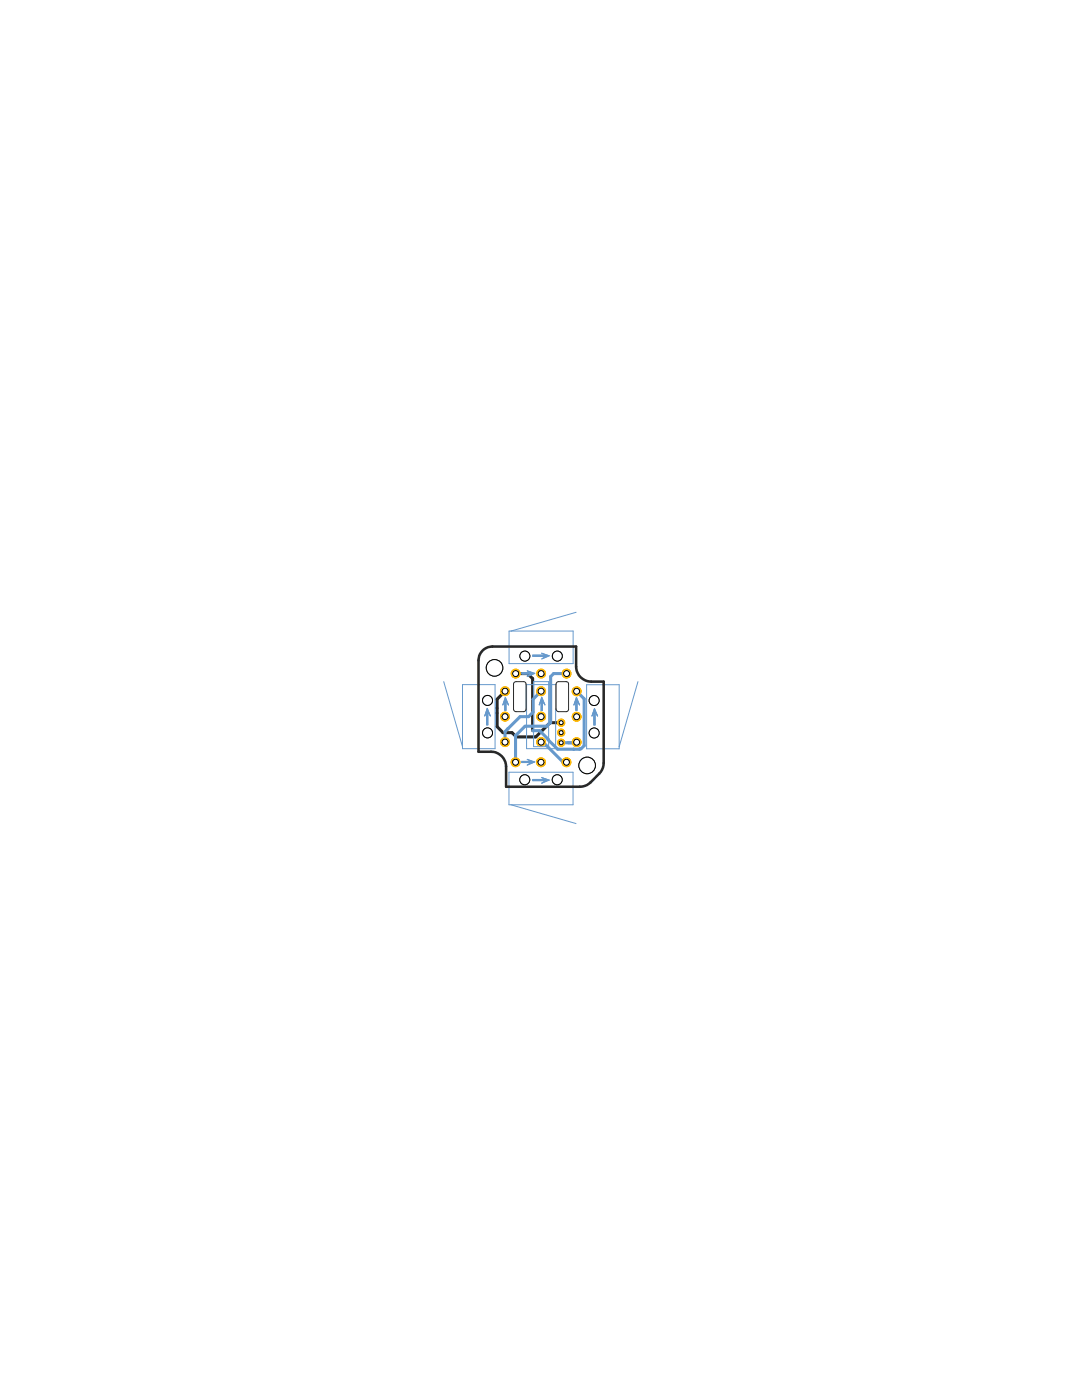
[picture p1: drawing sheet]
<svg xmlns="http://www.w3.org/2000/svg" width="216mm" height="279mm" viewBox="0 0 216 279" stroke-linecap="round" stroke-linejoin="round" font-family="sans-serif">
<path d="M100.8 137.9l-1.6 1.7v5.4l1.2 1.2h1.8l.8 .9h3.9l2.9-2.9h2.2M102.9 134.4h2.4l1 1v10.4" fill="none" stroke="#282828" stroke-width=".61"/>
<circle cx="112" cy="146.2" r=".72" fill="#ffba08" stroke="#ffba08" stroke-width=".2"/>
<circle cx="112" cy="146.2" r=".4" fill="#fff" stroke="#000" stroke-width=".2"/>
<circle cx="112" cy="144.2" r=".72" fill="#ffba08" stroke="#ffba08" stroke-width=".2"/>
<circle cx="112" cy="144.2" r=".4" fill="#fff" stroke="#000" stroke-width=".2"/>
<circle cx="112" cy="148.2" r=".72" fill="#ffba08" stroke="#ffba08" stroke-width=".2"/>
<circle cx="112" cy="148.2" r=".4" fill="#fff" stroke="#000" stroke-width=".2"/>
<circle cx="100.8" cy="148.1" r=".89" fill="#ffba08" stroke="#ffba08" stroke-width=".2"/>
<circle cx="100.8" cy="148.1" r=".59" fill="#fff" stroke="#000" stroke-width=".2"/>
<circle cx="100.8" cy="137.9" r=".89" fill="#ffba08" stroke="#ffba08" stroke-width=".2"/>
<circle cx="100.8" cy="137.9" r=".59" fill="#fff" stroke="#000" stroke-width=".2"/>
<circle cx="100.8" cy="143" r=".89" fill="#ffba08" stroke="#ffba08" stroke-width=".2"/>
<circle cx="100.8" cy="143" r=".59" fill="#fff" stroke="#000" stroke-width=".2"/>
<circle cx="108" cy="148.1" r=".89" fill="#ffba08" stroke="#ffba08" stroke-width=".2"/>
<circle cx="108" cy="148.1" r=".59" fill="#fff" stroke="#000" stroke-width=".2"/>
<circle cx="108" cy="137.9" r=".89" fill="#ffba08" stroke="#ffba08" stroke-width=".2"/>
<circle cx="108" cy="137.9" r=".59" fill="#fff" stroke="#000" stroke-width=".2"/>
<circle cx="108" cy="143" r=".89" fill="#ffba08" stroke="#ffba08" stroke-width=".2"/>
<circle cx="108" cy="143" r=".59" fill="#fff" stroke="#000" stroke-width=".2"/>
<circle cx="102.9" cy="152.1" r=".89" fill="#ffba08" stroke="#ffba08" stroke-width=".2"/>
<circle cx="102.9" cy="152.1" r=".59" fill="#fff" stroke="#000" stroke-width=".2"/>
<circle cx="113" cy="152.1" r=".89" fill="#ffba08" stroke="#ffba08" stroke-width=".2"/>
<circle cx="113" cy="152.1" r=".59" fill="#fff" stroke="#000" stroke-width=".2"/>
<circle cx="107.9" cy="152.1" r=".89" fill="#ffba08" stroke="#ffba08" stroke-width=".2"/>
<circle cx="107.9" cy="152.1" r=".59" fill="#fff" stroke="#000" stroke-width=".2"/>
<circle cx="102.9" cy="134.4" r=".89" fill="#ffba08" stroke="#ffba08" stroke-width=".2"/>
<circle cx="102.9" cy="134.4" r=".59" fill="#fff" stroke="#000" stroke-width=".2"/>
<circle cx="113.1" cy="134.4" r=".89" fill="#ffba08" stroke="#ffba08" stroke-width=".2"/>
<circle cx="113.1" cy="134.4" r=".59" fill="#fff" stroke="#000" stroke-width=".2"/>
<circle cx="108" cy="134.4" r=".89" fill="#ffba08" stroke="#ffba08" stroke-width=".2"/>
<circle cx="108" cy="134.4" r=".59" fill="#fff" stroke="#000" stroke-width=".2"/>
<circle cx="115.1" cy="148.1" r=".89" fill="#ffba08" stroke="#ffba08" stroke-width=".2"/>
<circle cx="115.1" cy="148.1" r=".59" fill="#fff" stroke="#000" stroke-width=".2"/>
<circle cx="115.1" cy="138" r=".89" fill="#ffba08" stroke="#ffba08" stroke-width=".2"/>
<circle cx="115.1" cy="138" r=".59" fill="#fff" stroke="#000" stroke-width=".2"/>
<circle cx="115.1" cy="143" r=".89" fill="#ffba08" stroke="#ffba08" stroke-width=".2"/>
<circle cx="115.1" cy="143" r=".59" fill="#fff" stroke="#000" stroke-width=".2"/>
<path d="M108 137.9l-1.6 1.7v2.5l-.9 .9h-1.7l-2.4 2.4M113.1 134.4h-2.6l-.6 .6v9.1l-.8 .8h-4.3l-1.9 1.9v5.3M115.1 138l1.5 1.5v9.3l-.7 .7h-4.6l-3.6-3.7h-1.4M101.4 145.4l-.2 .2M101.4 145.4l-.6 .6v2.1M108 148.1h.4l4 4h.6M114.5 149.5h.1M115.1 148.1l-.1 .1h-3" fill="none" stroke="#69c" stroke-width=".61"/>
<circle cx="112" cy="146.2" r=".72" fill="#ffba08" stroke="#ffba08" stroke-width=".2"/>
<circle cx="112" cy="146.2" r=".4" fill="#fff" stroke="#000" stroke-width=".2"/>
<circle cx="112" cy="144.2" r=".72" fill="#ffba08" stroke="#ffba08" stroke-width=".2"/>
<circle cx="112" cy="144.2" r=".4" fill="#fff" stroke="#000" stroke-width=".2"/>
<circle cx="112" cy="148.2" r=".72" fill="#ffba08" stroke="#ffba08" stroke-width=".2"/>
<circle cx="112" cy="148.2" r=".4" fill="#fff" stroke="#000" stroke-width=".2"/>
<circle cx="100.8" cy="148.1" r=".89" fill="#ffba08" stroke="#ffba08" stroke-width=".2"/>
<circle cx="100.8" cy="148.1" r=".59" fill="#fff" stroke="#000" stroke-width=".2"/>
<circle cx="100.8" cy="137.9" r=".89" fill="#ffba08" stroke="#ffba08" stroke-width=".2"/>
<circle cx="100.8" cy="137.9" r=".59" fill="#fff" stroke="#000" stroke-width=".2"/>
<circle cx="100.8" cy="143" r=".89" fill="#ffba08" stroke="#ffba08" stroke-width=".2"/>
<circle cx="100.8" cy="143" r=".59" fill="#fff" stroke="#000" stroke-width=".2"/>
<circle cx="108" cy="148.1" r=".89" fill="#ffba08" stroke="#ffba08" stroke-width=".2"/>
<circle cx="108" cy="148.1" r=".59" fill="#fff" stroke="#000" stroke-width=".2"/>
<circle cx="108" cy="137.9" r=".89" fill="#ffba08" stroke="#ffba08" stroke-width=".2"/>
<circle cx="108" cy="137.9" r=".59" fill="#fff" stroke="#000" stroke-width=".2"/>
<circle cx="108" cy="143" r=".89" fill="#ffba08" stroke="#ffba08" stroke-width=".2"/>
<circle cx="108" cy="143" r=".59" fill="#fff" stroke="#000" stroke-width=".2"/>
<circle cx="102.9" cy="152.1" r=".89" fill="#ffba08" stroke="#ffba08" stroke-width=".2"/>
<circle cx="102.9" cy="152.1" r=".59" fill="#fff" stroke="#000" stroke-width=".2"/>
<circle cx="113" cy="152.1" r=".89" fill="#ffba08" stroke="#ffba08" stroke-width=".2"/>
<circle cx="113" cy="152.1" r=".59" fill="#fff" stroke="#000" stroke-width=".2"/>
<circle cx="107.9" cy="152.1" r=".89" fill="#ffba08" stroke="#ffba08" stroke-width=".2"/>
<circle cx="107.9" cy="152.1" r=".59" fill="#fff" stroke="#000" stroke-width=".2"/>
<circle cx="102.9" cy="134.4" r=".89" fill="#ffba08" stroke="#ffba08" stroke-width=".2"/>
<circle cx="102.9" cy="134.4" r=".59" fill="#fff" stroke="#000" stroke-width=".2"/>
<circle cx="113.1" cy="134.4" r=".89" fill="#ffba08" stroke="#ffba08" stroke-width=".2"/>
<circle cx="113.1" cy="134.4" r=".59" fill="#fff" stroke="#000" stroke-width=".2"/>
<circle cx="108" cy="134.4" r=".89" fill="#ffba08" stroke="#ffba08" stroke-width=".2"/>
<circle cx="108" cy="134.4" r=".59" fill="#fff" stroke="#000" stroke-width=".2"/>
<circle cx="115.1" cy="148.1" r=".89" fill="#ffba08" stroke="#ffba08" stroke-width=".2"/>
<circle cx="115.1" cy="148.1" r=".59" fill="#fff" stroke="#000" stroke-width=".2"/>
<circle cx="115.1" cy="138" r=".89" fill="#ffba08" stroke="#ffba08" stroke-width=".2"/>
<circle cx="115.1" cy="138" r=".59" fill="#fff" stroke="#000" stroke-width=".2"/>
<circle cx="115.1" cy="143" r=".89" fill="#ffba08" stroke="#ffba08" stroke-width=".2"/>
<circle cx="115.1" cy="143" r=".59" fill="#fff" stroke="#000" stroke-width=".2"/>
<g fill="none" stroke="#69c" stroke-width=".2">
<path d="M88.5 136l3.8 13M92.3 136.6h6.5v12.8h-6.5zM100.6 140h.6M100.6 139.9h.5M100.6 139.8h.5M100.6 139.7h.4M100.7 139.6h.3M100.7 139.5h.3M100.8 139.4h.1M100.8 139.3h.1M100.8 139.2h.1M101.6 125.9h12.8v6.5h-12.8z"/>
<path d="M104.1 134.5h2.4M104.1 134.4h2.6M104.1 134.3h2.3M105.1 136.6h5.8v12.8h-5.8zM105.2 133.9h.1M105.3 134.9h.1M105.4 134h.1M105.5 134.9h.1M105.6 134.7h.3M105.6 134.1h.2M105.7 134.7h.4M105.8 134.2h.3"/>
<path d="M106.3 130.9h3.2M106.5 136h3v13h-3zM106.7 134.4l-1.5-.5 .8 .4h-1.9v.2l2.2 .1M106.7 134.4l-1.5 .6 .8-.5M107.8 140h.6M107.9 139.9h.5M107.9 139.8h.5M107.9 139.7h.4M107.9 139.6h.4M108 139.5h.2M108 139.4h.2M108.1 139.3h.1"/>
<path d="M108.1 139.2h.1M108.1 130.4l1.5 .5-1.5 .6 .8-.5h-2.6v-.3h2.9M108.1 130.4l.8 .3M108.1 130.4h.1M108.2 131.4h.1M108.3 130.5h.1M108.4 131.3h.1M108.5 130.6h.2M108.5 131.2h.3M108.7 131.1h.3M108.7 130.7h.3M108.8 131h.4"/>
<path d="M114.7 140h.7M114.8 139.9h.5M114.8 139.8h.5M114.9 139.7h.3M114.9 139.6h.3M114.9 139.5h.2M114.9 139.4h.2M115 122.2l-13 3.7M115 139.3h.1M115 139.2h.1M117.1 136.7h6.4v12.7h-6.4zM127.3 136l-3.8 13"/>
<path d="M96.7 142.8h.1M96.8 142.7h.1M96.8 142.6h.1M96.9 142.5h.1M96.9 142.4h.1M96.9 142.3h.1M97 142.2h.6M97 142.1h.5M97 142h.5M97 141.9h.4M97.1 141.8h.3M97.1 144.5h.2"/>
<path d="M97.1 144.4h.2M97.1 144.3h.2M97.1 144.2h.2M97.1 144.1h.2M97.1 144h.2M97.1 143.9h.2M97.1 143.8h.2M97.1 143.7h.2M97.1 143.6h.2M97.1 143.5h.2M97.1 143.4h.2M97.1 143.3h.2"/>
<path d="M97.1 143.2h.2M97.1 143.1h.2M97.1 143h.2M97.1 142.9h.2M97.1 142.8h.2M97.1 142.7h.2M97.1 142.6h.2M97.1 142.5h.2M97.1 142.4h.2M97.1 142.3h.2M97.1 141.7h.3M97.2 141.6h.1"/>
<path d="M97.2 141.5h.1M97.2 141.4h.1M97.2 141.4l.7 1.5-.6-.8v2.6h-.2v-2.6l-.4 .8zM97.4 142.3h.2M97.5 142.4h.1M97.6 142.5h.1M97.6 142.6h.1M97.7 142.6h.1M97.7 142.7h.1M97.8 142.8h.1M100.3 140.7l.4-.8v1.9h.3v-1.9l.5 .8M100.3 140.7l.5-1.5 .7 1.5"/>
<path d="M100.3 140.7h.1M100.4 140.5h.1M100.4 140.4h.1M100.5 140.3h.1M100.5 140.2h.1M100.5 140.1h.1M100.7 141.7h.3M100.7 141.6h.3M100.7 141.5h.3M100.7 141.4h.3M100.7 141.3h.3M100.7 141.2h.3"/>
<path d="M100.7 141.1h.3M100.7 141h.3M100.7 140.9h.3M100.7 140.8h.3M100.7 140.7h.3M100.7 140.5h.3M100.7 140.4h.3M100.7 140.3h.3M100.7 140.2h.3M100.7 140.1h.3M101 140.1h.2M101.1 140.2h.1"/>
<path d="M101.2 140.3h.1M101.2 140.4h.1M101.3 140.5h.1M101.4 140.5h.1M101.4 140.7h.1M101.6 154.1h12.7v6.5h-12.7zM104.1 151.9h1.9l-.8-.3 1.5 .5-1.5 .6 .8-.5h-1.9zM104.1 152.2h2.4M104.1 152.1h2.6M104.1 152h2.3M105.3 151.6h.1M105.3 152.6h.1"/>
<path d="M105.5 152.5h.1M105.5 151.7h.1M105.6 152.4h.2M105.6 151.8h.3M105.7 152.4h.3M105.8 151.9h.3M105.9 152.3h.4M106.3 155.7h3.3M106.3 155.6h3M107.6 140.7l.4-.8v1.9h.2v-1.9l.5 .8M107.6 140.7l.5-1.6 .6 1.6M107.6 140.7h.1"/>
<path d="M107.6 140.5h.1M107.7 140.5h.1M107.7 140.4h.1M107.7 140.3h.1M107.8 140.2h.1M107.8 140.1h.1M108 141.8h.2M108 141.7h.2M108 141.6h.2M108 141.5h.2M108 141.4h.2M108 141.3h.2"/>
<path d="M108 141.2h.2M108 141.1h.2M108 141h.2M108 140.9h.2M108 140.8h.2M108 140.7h.2M108 140.5h.2M108 140.4h.2M108 140.3h.2M108 140.2h.2M108 140.1h.2M108.2 156.3h.1"/>
<path d="M108.2 155.2h.1M108.3 156.2h.1M108.3 140.1h.2M108.4 155.3h.1M108.4 140.2h.1M108.4 156.1h.2M108.5 140.3h.1M108.5 140.4h.1M108.5 155.4h.3M108.6 140.5h.1M108.6 156h.3M108.7 140.7h.1"/>
<path d="M108.7 155.9h.4M108.7 155.5h.4M109.6 155.7l-1.5-.5 .7 .4h-2.5v.2h3M109.6 155.7l-1.5 .6 .7-.5M114.5 140.7l.4-.8v1.9h.2v-1.9l.6 .8M114.5 140.7l.5-1.5 .7 1.5M114.5 140.7h.1M114.6 140.5h.1M114.6 140.4h.1M114.7 140.3h.1M114.7 140.2h.1M114.7 140.1h.1"/>
<path d="M114.9 141.7h.2M114.9 141.6h.2M114.9 141.5h.2M114.9 141.4h.2M114.9 141.3h.2M114.9 141.2h.2M114.9 141.1h.2M114.9 141h.2M114.9 140.9h.2M114.9 140.8h.2M114.9 140.7h.2M114.9 140.5h.2"/>
<path d="M114.9 140.4h.2M114.9 140.3h.2M114.9 140.2h.2M114.9 140.1h.2M115.2 140.1h.2M115.3 140.2h.1M115.4 140.3h.1M115.4 140.4h.1M115.5 140.5h.1M115.6 140.7h.1M118.1 142.8h.1M118.2 142.7h.1"/>
<path d="M118.2 142.6h.1M118.3 142.5h.1M118.3 142.4h.1M118.3 142.3h.1M118.4 142.2h.5M118.4 142.1h.5M118.4 142h.5M118.4 141.9h.4M118.5 141.8h.3M118.5 144.7h.2M118.5 144.5h.2M118.5 144.4h.2"/>
<path d="M118.5 144.3h.2M118.5 144.2h.2M118.5 144.1h.2M118.5 144h.2M118.5 143.9h.2M118.5 143.8h.2M118.5 143.7h.2M118.5 143.6h.2M118.5 143.5h.2M118.5 143.4h.2M118.5 143.3h.2M118.5 143.2h.2"/>
<path d="M118.5 143.1h.2M118.5 143h.2M118.5 142.9h.2M118.5 142.8h.2M118.5 142.7h.2M118.5 142.6h.2M118.5 142.5h.2M118.5 142.4h.2M118.5 142.3h.2M118.5 141.7h.2M118.6 141.6h.1M118.6 141.5h.1"/>
<path d="M118.6 141.4l.7 1.5-.6-.7v2.5h-.2v-2.5l-.4 .7zM118.6 141.4h.1M118.8 142.3h.2M118.9 142.4h.1M118.9 142.5h.2M119 142.6h.1M119.1 142.6h.1M119.1 142.7h.1M119.2 142.8h.1M102 160.6l12.9 3.8"/>
</g>
<circle cx="117.2" cy="152.8" r="1.65" fill="none" stroke="#282828" stroke-width=".2"/>
<circle cx="117.2" cy="152.8" r="1.65" fill="#fff" stroke="#000" stroke-width=".2"/>
<circle cx="98.7" cy="133.3" r="1.65" fill="none" stroke="#282828" stroke-width=".2"/>
<circle cx="98.7" cy="133.3" r="1.65" fill="#fff" stroke="#000" stroke-width=".2"/>
<g fill="none" stroke="#282828" stroke-width=".2">
<path d="M102.6 136.2l.4-.2h1.5l.3 .1 .1 .3 .1 5.1-.4 .5h-1.8l-.3-.3v-5.2zM111.2 136.1l1.8-.1 .3 .1 .1 .3 .1 5.1-.4 .5h-1.8l-.3-.3v-5.2z"/>
<circle cx="97.3" cy="139.8" r=".99"/>
</g>
<path d="M96.3 129.8l1.1-.6 .8-.2h16.8v4a3 3 0 0 0 3 3h2.5v16.3l-.2 .9-.4 .8-2.1 2.1a2.97 2.97 0 0 1-2.1 .9h-14.7v-4a3 3 0 0 0-3-3h-2.5v-18.2l.1-.9z" fill="none" stroke="#282828" stroke-width=".51"/>
<circle cx="97.3" cy="139.8" r=".99" fill="#fff" stroke="#000" stroke-width=".2"/>
<circle cx="97.3" cy="146.3" r=".99" fill="none" stroke="#282828" stroke-width=".2"/>
<circle cx="97.3" cy="146.3" r=".99" fill="#fff" stroke="#000" stroke-width=".2"/>
<circle cx="104.7" cy="155.6" r=".99" fill="none" stroke="#282828" stroke-width=".2"/>
<circle cx="104.7" cy="155.6" r=".99" fill="#fff" stroke="#000" stroke-width=".2"/>
<circle cx="111.2" cy="155.6" r=".99" fill="none" stroke="#282828" stroke-width=".2"/>
<circle cx="111.2" cy="155.6" r=".99" fill="#fff" stroke="#000" stroke-width=".2"/>
<circle cx="111.2" cy="130.9" r=".99" fill="none" stroke="#282828" stroke-width=".2"/>
<circle cx="111.2" cy="130.9" r=".99" fill="#fff" stroke="#000" stroke-width=".2"/>
<circle cx="104.7" cy="130.9" r=".99" fill="none" stroke="#282828" stroke-width=".2"/>
<circle cx="104.7" cy="130.9" r=".99" fill="#fff" stroke="#000" stroke-width=".2"/>
<circle cx="118.6" cy="146.3" r=".99" fill="none" stroke="#282828" stroke-width=".2"/>
<circle cx="118.6" cy="146.3" r=".99" fill="#fff" stroke="#000" stroke-width=".2"/>
<circle cx="118.6" cy="139.8" r=".99" fill="none" stroke="#282828" stroke-width=".2"/>
<circle cx="118.6" cy="139.8" r=".99" fill="#fff" stroke="#000" stroke-width=".2"/>
</svg>
